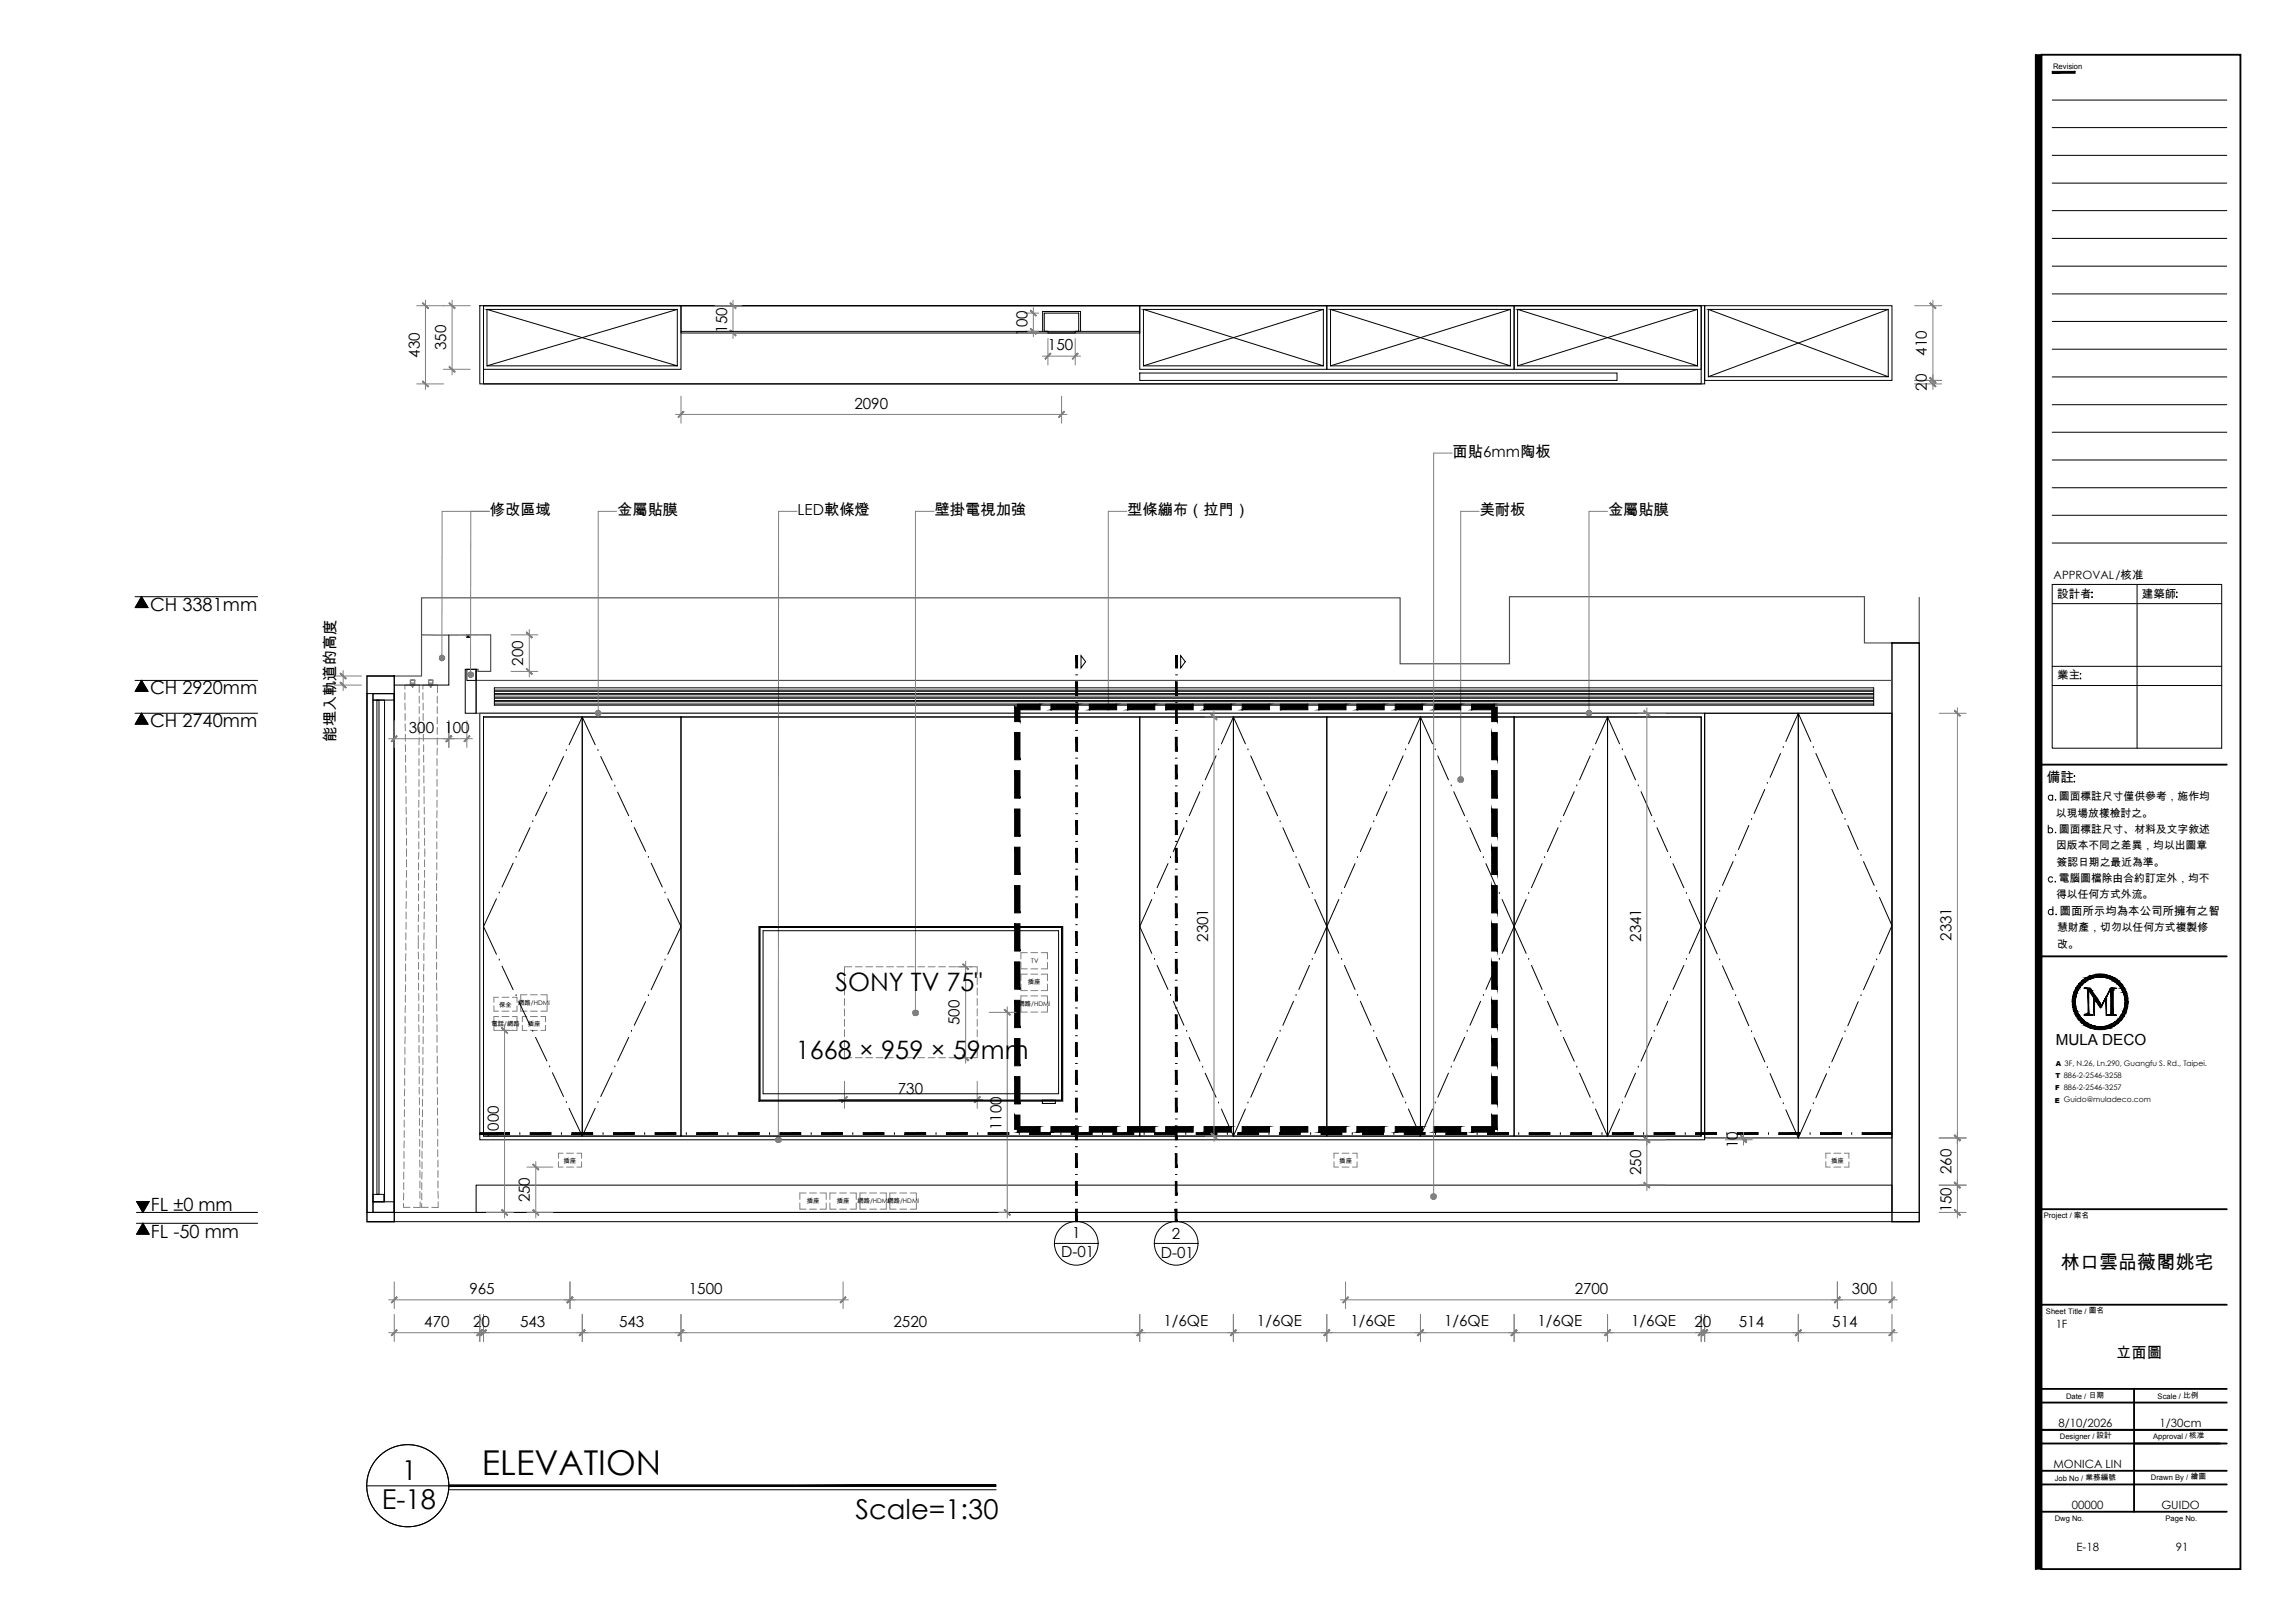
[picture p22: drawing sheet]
<svg xmlns="http://www.w3.org/2000/svg" width="420mm" height="297mm" viewBox="0 0 420 297" stroke-linecap="round" stroke-linejoin="round" font-family="sans-serif">
<defs><g id="words">
<text font-size="6.3" x="88.2" y="269.9">ELEVATION</text>
<g font-size="5">
<text x="73.6" y="270.9">1</text>
<text x="69.9" y="276.3">E-18</text>
<text x="156.6" y="278">Scale=1:30</text>
</g>
<g font-size="4.6">
<text x="153" y="181.3">SONY TV 75&quot;</text>
<text x="145.7" y="193.8">1668 × 959 × 59mm</text>
</g>
<text font-size="3.5" x="377.3" y="232.3">林口雲品薇閣姚宅</text>
<g font-size="3.3">
<text x="27.5" y="111.7">CH 3381mm</text>
<text x="27.5" y="127.1">CH 2920mm</text>
<text x="27.5" y="133.1">CH 2740mm</text>
<text x="27.6" y="221.7">FL ±0 mm</text>
<text x="27.6" y="226.5">FL -50 mm</text>
</g>
<g font-size="2.8">
<text x="76.8" y="65.4" transform="rotate(-90 76.8 65.4)">430</text>
<text x="81.7" y="64.1" transform="rotate(-90 81.7 64.1)">350</text>
<text x="133.1" y="60.9" transform="rotate(-90 133.1 60.9)">150</text>
<text x="188.1" y="61.5" transform="rotate(-90 188.1 61.5)">100</text>
<text x="191.9" y="64.1">150</text>
<text x="352.8" y="65.1" transform="rotate(-90 352.8 65.1)">410</text>
<text x="352.8" y="71.5" transform="rotate(-90 352.8 71.5)">20</text>
<text x="156.4" y="74.8">2090</text>
<text x="265.9" y="83.6">面貼6mm陶板</text>
<text x="89.7" y="94.3">修改區域</text>
<text x="113" y="94.3">金屬貼膜</text>
<text x="146" y="94.3">LED軟條燈</text>
<text x="171.1" y="94.3">壁掛電視加強</text>
<text x="206.4" y="94.3">型條繃布（拉門）</text>
<text x="270.9" y="94.3">美耐板</text>
<text x="294.4" y="94.3">金屬貼膜</text>
<text x="95.8" y="121.9" transform="rotate(-90 95.8 121.9)">200</text>
<text x="61.4" y="135.7" transform="rotate(-90 61.4 135.7)">能埋入軌道的高度</text>
<text x="74.8" y="134.1">300</text>
<text x="81.4" y="134.1">100</text>
<text x="221.2" y="172.4" transform="rotate(-90 221.2 172.4)">2301</text>
<text x="300.4" y="172.4" transform="rotate(-90 300.4 172.4)">2341</text>
<text x="357.3" y="172.2" transform="rotate(-90 357.3 172.2)">2331</text>
<text x="175.7" y="187.6" transform="rotate(-90 175.7 187.6)">500</text>
<text x="376.3" y="191.3">MULA DECO</text>
<text x="164.4" y="200.2">730</text>
<text x="91.3" y="208.5" transform="rotate(-90 91.3 208.5)">1000</text>
<text x="183.3" y="206.8" transform="rotate(-90 183.3 206.8)">1100</text>
<text x="300.4" y="215.1" transform="rotate(-90 300.4 215.1)">250</text>
<text x="318.1" y="210.1" transform="rotate(-90 318.1 210.1)">10</text>
<text x="357.3" y="214.9" transform="rotate(-90 357.3 214.9)">260</text>
<text x="97" y="220.1" transform="rotate(-90 97 220.1)">250</text>
<text x="357.3" y="221.9" transform="rotate(-90 357.3 221.9)">150</text>
<text x="196.3" y="226.6">1</text>
<text x="214.5" y="226.7">2</text>
<text x="194.3" y="230.1">D-01</text>
<text x="212.5" y="230.2">D-01</text>
<text x="85.9" y="236.8">965</text>
<text x="126.1" y="236.8">1500</text>
<text x="288.3" y="236.8">2700</text>
<text x="339" y="236.8">300</text>
<text x="77.7" y="242.9">470</text>
<text x="86.6" y="242.9">20</text>
<text x="95.2" y="242.9">543</text>
<text x="113.3" y="242.9">543</text>
<text x="163.6" y="242.9">2520</text>
<text x="213" y="242.6">1/6QE</text>
<text x="230.1" y="242.6">1/6QE</text>
<text x="247.2" y="242.6">1/6QE</text>
<text x="264.4" y="242.6">1/6QE</text>
<text x="281.5" y="242.6">1/6QE</text>
<text x="298.6" y="242.6">1/6QE</text>
<text x="310.2" y="242.9">20</text>
<text x="318.3" y="242.9">514</text>
<text x="335.4" y="242.9">514</text>
<text x="387.4" y="248.5">立面圖</text>
</g>
<text font-size="2.5" x="374.7" y="143.2">備註</text>
<g font-size="2.1">
<text x="376" y="106">APPROVAL/核准</text>
<text x="376.6" y="109.4">設計者</text>
<text x="392.1" y="109.4">建築師</text>
<text x="376.6" y="124.3">業主</text>
<text x="377.1" y="167.4">圖面所示均為本公司所擁有之智</text>
<text x="376.3" y="243.1">1F</text>
<text x="376.9" y="261.2">8/10/2026</text>
<text x="395.4" y="261.2">1/30cm</text>
<text x="375.9" y="268.7">MONICA LIN</text>
<text x="379.3" y="276.2">00000</text>
<text x="395.7" y="276.2">GUIDO</text>
<text x="380.2" y="283.8">E-18</text>
<text x="398.3" y="283.8">91</text>
</g>
<g font-size="2">
<text x="376.4" y="149.5">以現場放樣檢討之。</text>
<text x="376.9" y="146.5">圖面標註尺寸僅供參考，施作均</text>
<text x="376.4" y="155.4">因版本不同之差異，均以出圖章</text>
<text x="376.9" y="152.4">圖面標註尺寸、材料及文字敘述</text>
<text x="376.5" y="158.4">簽認日期之最近為準。</text>
<text x="376.9" y="161.4">電腦圖檔除由合約訂定外，均不</text>
<text x="376.4" y="164.4">得以任何方式外流。</text>
<text x="376.6" y="170.4">慧財產，切勿以任何方式複製修</text>
<text x="376.6" y="173.4">改。</text>
</g>
<g font-size="1.4">
<text x="375.9" y="12.6">Revision</text>
<text x="374.2" y="222.9">Project / 案名</text>
<text x="374.6" y="240.4">Sheet Title / 圖名</text>
<text x="378.2" y="256.1">Date / 日期</text>
<text x="395" y="256.1">Scale / 比例</text>
<text x="377.1" y="263.4">Designer / 設計</text>
<text x="394.2" y="263.4">Approval / 核准</text>
<text x="376.2" y="271">Job No / 業務編號</text>
<text x="393.8" y="270.8">Drawn By / 繪圖</text>
<text x="376.2" y="278.3">Dwg No.</text>
<text x="396.5" y="278.3">Page No.</text>
</g>
<g font-size="1.3">
<text x="376.3" y="197.3">T 886-2-2546-3258</text>
<text x="376.3" y="195.1">A 3F, N.26, Ln.290, Guangfu S. Rd., Taipei.</text>
<text x="376.2" y="201.8">E Guido@muladeco.com</text>
<text x="376.3" y="199.5">F 886-2-2546-3257</text>
</g>
<g font-size="1.2">
<text x="188.8" y="176.2">TV</text>
<text x="91.4" y="184.3">保全</text>
<text x="94.9" y="183.9">網路/HDMI</text>
<text x="186.5" y="184.1">網路/HDMI</text>
<text x="188.2" y="180.2">插座</text>
<text x="90" y="187.8">電話/網路</text>
<text x="96.6" y="187.8">插座</text>
<text x="103.2" y="212.8">插座</text>
<text x="245.2" y="212.8">插座</text>
<text x="335.2" y="212.8">插座</text>
<text x="147.7" y="220.2">插座</text>
<text x="153.2" y="220.2">插座</text>
<text x="157" y="220.2">網路/HDMI網路/HDMI</text>
</g>
</g></defs>
<!-- layer: I-ELEV6 -->
<g fill="none" stroke="#808080" stroke-width=".18">
<path d="M74.1 126.8v1.2M74.1 128.7l.1 1.2M74.2 130.6v1.3M74.2 132.5v1.3M74.2 134.4v1.3M74.2 136.3l.1 1.3M74.3 138.2v1.3M75.1 124.4h.8v1h-.2l.2-.1v-.7l-.4-.2-.3 .2v.7l.2 .1h-.3zM75.1 125.2h.2M75.2 125.2v-.2h.7v.2M75.3 125.2h.2v.4M75.4 125.5l.1 .1"/>
<path d="M75.4 125.4h-1.3v.7M75.4 125.5h.2l-.1 .1M75.5 125.6h.1M75.5 125.8h.1M75.5 125.6v.2M75.6 125.5v.3M75.6 125.5h.1M75.7 125.2h.2M75.8 125.2h-.2v.3h.1M76 125.4h.8v1.4M76.7 136.9v1.3M76.7 138.8v1.3"/>
<path d="M76.8 127.4v1.3M76.8 129.3v1.3M76.8 131.2v1.3M76.8 133.1v1.3M76.8 135l-.1 1.3M77.4 126.8v1.2M77.5 128.7v1.2M77.5 130.6v1.3M77.5 132.5v1.3M77.5 134.4v1.3M77.6 136.3v1.3M77.6 138.2v1.3"/>
<path d="M78.4 124.4h.8v1h-.2l.2-.1v-.7l-.4-.2-.3 .2v.7l.2 .1h-.3zM78.5 125.2v-.2h.7v.2M78.5 125.2h.1M78.6 125.2h.2v.3h-.1l.1 .1M78.7 125.5h.3l-.1 .3M78.7 125.4h-1.3v.7M78.7 125.5h.1M78.7 125.5l.1 .3M78.9 125.6h.1M78.9 125.8h.1M78.9 125.5v.1M79 125.2h.2"/>
<path d="M79.1 125.2h-.2l.1 .3M79.4 125.4h.7v1.4M80 138.8v1.3M80.1 127.4v1.3M80.1 129.3v1.3M80.1 131.2v1.3M80.1 133.1v1.3M80.1 135v1.3M80.1 136.9l-.1 1.3M74.3 140.1v1.3M74.3 142v1.3M74.3 143.9v1.3"/>
<path d="M74.3 145.8v1.3M74.3 147.7l.1 1.3M74.4 149.6v1.3M74.4 151.5v1.3M74.4 153.4v1.3M74.4 155.3v1.4M74.4 157.4v1.3M74.4 159.3v1.3M76.6 157.9v1.3M76.6 159.8v1.3M76.7 146.5v1.2M76.7 148.4v1.2"/>
<path d="M76.7 150.3v1.2M76.7 152.2v1.2M76.7 154.1v1.2M76.7 156l-.1 1.3M76.7 140.7v1.3M76.7 142.6v1.3M76.7 144.6v1.2M77.6 140.1v1.3M77.6 142v1.3M77.6 143.9v1.3M77.6 145.8v1.3M77.7 147.7v1.3"/>
<path d="M77.7 149.6v1.3M77.7 151.5v1.3M77.7 153.4v1.3M77.7 157.4v1.3M77.7 159.3v1.3M77.8 155.3v1.4M80 150.3v1.2M80 152.2v1.2M80 154.1v1.2M80 156v1.3M80 157.9v1.3M80 159.8l-.1 1.3"/>
<path d="M80 140.7v1.3M80 142.6v1.3M80 144.6v1.2M80 146.5v1.2M80 148.4v1.2M74.3 176.4v1.3M74.3 178.3v1.3M74.3 170.7v1.3M74.3 172.6v1.3M74.3 174.5v1.3M74.3 166.9v1.3M74.3 168.8v1.3"/>
<path d="M74.4 161.2v1.3M74.4 163.1v1.3M74.4 165l-.1 1.3M76.6 171.2v2.4M76.6 169.3v1.3M76.6 174.2v1.3M76.6 161.7v1.3M76.6 163.6v1.3M76.6 165.5v1.3M76.6 176.1v1.3M76.6 178v1.3M76.6 179.9v1.3"/>
<path d="M76.6 167.4v1.3M77.6 178.3v1.3M77.6 172.6v1.3M77.6 174.5v1.3M77.6 176.4v1.3M77.6 168.8v1.3M77.6 170.7v1.3M77.7 163.1v1.3M77.7 165v1.3M77.7 166.9l-.1 1.3M77.7 161.2v1.3M79.9 171.2v2.4"/>
<path d="M79.9 161.7v1.3M79.9 163.6v1.3M79.9 165.5v1.3M79.9 167.4v1.3M79.9 169.3v1.3M79.9 174.2v1.3M79.9 176.1v1.3M79.9 178v1.3M79.9 179.9l.1 1.3M154.6 178.9v1.3M156 176.9h-1.4v1.4M156.6 176.9h1.3"/>
<path d="M158.5 176.9h1.3M160.4 176.9h1.3M162.3 176.9h1.3M164.2 176.9h1.3M166.1 176.9h1.3M168 176.9h1.3M169.9 176.9h1.3M171.8 176.9h1.3M173.7 176.9h1.3M175.6 176.9h1.3M177.5 176.9h1.4v1.4M178.9 178.9v1.3"/>
<path d="M186.9 176.1v1.2h1.2M188.1 174.4h-1.2v1.1M188.1 178.3h-1.2v1.2M188.7 178.3h1.3M188.7 177.3h1.3M188.7 174.4h1.3M190.6 178.3h1.2v1.2M190.6 174.4h1.2v1.1M191.8 176.1v1.2h-1.2M74.1 199.3l-.1 1.3M74.1 195.5v1.3M74.1 197.4v1.3"/>
<path d="M74.1 191.7v1.2M74.1 193.6v1.2M74.2 186v1.2M74.2 187.9v1.2M74.2 189.8l-.1 1.2M74.2 182.1v1.3M74.2 184.1v1.2M74.3 180.2l-.1 1.3M76.7 181.8v1.3M76.7 183.8v1.2M76.7 185.7v1.2M76.7 187.6v1.2"/>
<path d="M76.7 189.5v1.2M76.7 191.4v1.2M76.7 193.3l.1 1.2M76.8 195.2v1.3M76.8 197.1v1.3M76.8 199v1.3M77.4 197.4v1.3M77.4 199.3v1.3M77.4 191.7v1.2M77.4 193.6v1.2M77.4 195.5v1.3M77.5 187.9v1.2"/>
<path d="M77.5 189.8v1.2M77.5 182.1v1.3M77.5 184.1v1.2M77.5 186v1.2M77.6 180.2v1.3M80 181.8v1.3M80 183.8v1.2M80 185.7v1.2M80 187.6v1.2M80 189.5v1.2M80 191.4v1.2M80.1 193.3v1.2"/>
<path d="M80.1 195.2v1.3M80.1 197.1v1.3M80.1 199v1.3M90.4 187.6v1h.9M90.4 184.1v1h.9M91.3 186h-.9v1M91.3 182.5h-.9v1M91.9 188.6h1.3M91.9 186h1.3M91.9 185.1h1.3M91.9 182.5h1.3M93.8 186h.9v1"/>
<path d="M93.8 182.5h.9v1M94.7 187.6v1h-.9M94.7 184.1v1h-.9M95.3 183.9v1.2h1.2M95.6 187.6v1h.9M96.5 186h-.9v1M96.5 182.1h-1.2v1.1M97.1 188.6h1.3M97.1 186h1.3M97.1 185.1h1.3M97.1 182.1h1.3M99 186h.9v1"/>
<path d="M99 182.1h1.2v1.1M99.9 187.6v1h-.9M100.2 183.9v1.2h-1.2M154.6 192.3v1.3h1.4M154.6 180.8v1.3M154.6 182.7v1.3M154.6 184.6v1.3M154.6 186.5v1.3M154.6 188.5v1.2M154.6 190.4v1.2M156.6 193.6h1.3M158.5 193.6h1.3"/>
<path d="M160.4 193.6h1.3M162.3 193.6h1.3M164.2 193.6h1.3M166.1 193.6h1.3M168 193.6h1.3M169.9 193.6h1.3M171.8 193.6h1.3M173.7 193.6h1.3M175.6 193.6h1.3M178.9 180.8v1.3M178.9 182.7v1.3M178.9 184.6v1.3"/>
<path d="M178.9 186.5v1.3M178.9 188.5v1.2M178.9 190.4v1.2M178.9 192.3v1.3h-1.4M186.9 180.1v1.2h1.2M186.9 184.1v1.1h1.2M188.1 182.3h-1.2v1.2M188.7 181.3h1.3M188.7 185.2h1.3M188.7 182.3h1.3M190.6 182.3h1.2v1.2M191.8 180.1v1.2h-1.2"/>
<path d="M191.8 184.1v1.1h-1.2M73.9 218.3v1.3M73.9 214.5v1.3M73.9 216.4v1.3M74 210.7v1.3M74 212.6v1.3M74 208.8v1.3M74 205v1.3M74 206.9v1.3M74 201.2v1.3M74 203.1v1.3M76.8 200.9v1.3"/>
<path d="M76.8 202.8v1.3M76.8 204.7v1.3M76.8 206.6v1.3M76.8 208.5v1.3M76.8 210.4v1.3M76.8 212.3l.1 1.3M76.9 214.2v1.3M76.9 216.1v1.3M76.9 218v1.3M76.9 219.9v1.1h-1.2M77.2 216.4v1.3M77.2 218.3v1.3"/>
<path d="M77.3 214.5l-.1 1.3M77.3 210.7v1.3M77.3 212.6v1.3M77.3 206.9v1.3M77.3 208.8v1.3M77.3 205v1.3M77.3 201.2v1.3M77.3 203.1v1.3M80.1 200.9v1.3M80.1 202.8v1.3M80.1 204.7v1.3M80.1 206.6v1.3"/>
<path d="M80.1 208.5v1.3M80.1 210.4v1.3M80.2 212.3v1.3M80.2 214.2v1.3M80.2 216.1v1.3M80.2 218v1.3M80.2 219.9v1.1h-1.2M102.2 212.6v1h.9M103.1 211.1h-.9v.9M103.7 213.6h1.3M103.7 211.1h1.3M105.6 211.1h.9v.9"/>
<path d="M106.5 212.6v1h-.9M147.6 218.3h-1.2v1.2M148.2 218.3h1.3M150.1 218.3h1.2v1.2M153.1 218.3h-1.2v1.2M153.7 218.3h1.3M155.6 218.3h1.2v1.2M158.6 218.3h-1.2v1.2M159.2 218.3h1.3M161.1 218.3h1.2v1.2M164.1 218.3h-1.2v1.2M164.7 218.3h1.3"/>
<path d="M166.6 218.3h1.2v1.2M244.2 212.6v1h.9M245.1 211.1h-.9v.9M245.7 213.6h1.3M245.7 211.1h1.3M247.6 211.1h.9v.9M248.5 212.6v1h-.9M334.3 212.6v1h.8M335.1 211.1h-.8v.9M335.7 213.6h1.3M335.7 211.1h1.3M337.7 211.1h.8v.9"/>
<path d="M338.5 212.6v1h-.8M73.9 220.2v.8h1.2M77.2 220.2v.8h1.2M146.4 220.2v1.1h1.2M148.2 221.3h1.3M151.3 220.2v1.1h-1.2M151.9 220.2v1.1h1.2M153.7 221.3h1.3M156.8 220.2v1.1h-1.2M157.4 220.2v1.1h1.2M159.2 221.3h1.3M162.3 220.2v1.1h-1.2"/>
<path d="M162.9 220.2v1.1h1.2M164.7 221.3h1.3M167.8 220.2v1.1h-1.2"/>
</g>
<!-- layer: I-ELEV252 -->
<g fill="#000" stroke="#000" stroke-width=".18">
<path d="M185.8 134.1v5h.9zM185.8 134.1h.9v5z"/>
<path d="M185.8 129.4v2.7h.9zM185.8 129.4h.9v2.7z"/>
<path d="M186.3 128.9v1l4.1-1zM186.3 129.9l4.1-1v1z"/>
<path d="M192.4 128.9v1l5-1zM192.4 129.9l5-1v1z"/>
<path d="M199.4 128.9v1l5-1zM199.4 129.9l5-1v1z"/>
<path d="M206.4 128.9v1l5-1zM206.4 129.9l5-1v1z"/>
<path d="M213.4 128.9v1l5-1zM213.4 129.9l5-1v1z"/>
<path d="M220.4 128.9v1l5-1zM220.4 129.9l5-1v1z"/>
<path d="M227.4 128.9v1l5-1zM227.4 129.9l5-1v1z"/>
<path d="M234.4 128.9v1l5-1zM234.4 129.9l5-1v1z"/>
<path d="M241.4 128.9v1l5-1zM241.4 129.9l5-1v1z"/>
<path d="M248.4 128.9v1l5-1zM248.4 129.9l5-1v1z"/>
<path d="M255.4 128.9v1l5-1zM255.4 129.9l5-1v1z"/>
<path d="M262.4 128.9v1l5-1zM262.4 129.9l5-1v1z"/>
<path d="M269.4 128.9v1l4.2-1zM269.4 129.9l4.2-1v1z"/>
<path d="M273.1 129.4l1 2.7v-2.7zM273.1 129.4l1 2.7h-1z"/>
<path d="M273.1 134.1l1 5v-5zM273.1 134.1l1 5h-1z"/>
<path d="M185.8 148.1v5h.9zM185.8 148.1h.9v5z"/>
<path d="M185.8 141v5.1h.9zM185.8 141h.9v5.1z"/>
<path d="M273.1 141l1 5.1v-5.1zM273.1 141l1 5.1h-1z"/>
<path d="M273.1 148.1l1 5v-5zM273.1 148.1l1 5h-1z"/>
<path d="M273.1 155.1l1 4.9v-4.9zM273.1 155.1l1 4.9h-1z"/>
<path d="M185.8 169.1v5h.9zM185.8 169.1h.9v5z"/>
<path d="M185.8 162.1v5h.9zM185.8 162.1h.9v5z"/>
<path d="M185.8 155.1v4.9h.9zM185.8 155.1h.9v4.9z"/>
<path d="M273.1 162.1l1 5v-5zM273.1 162.1l1 5h-1z"/>
<path d="M273.1 169.1l1 5v-5zM273.1 169.1l1 5h-1z"/>
<path d="M273.1 176.1l1 4.9v-4.9zM273.1 176.1l1 4.9h-1z"/>
<path d="M185.8 190.1v5h.9zM185.8 190.1h.9v5z"/>
<path d="M185.8 183.1v5h.9zM185.8 183.1h.9v5z"/>
<path d="M185.8 176.1v4.9h.9zM185.8 176.1h.9v4.9z"/>
<path d="M273.1 183.1l1 5v-5zM273.1 183.1l1 5h-1z"/>
<path d="M273.1 190.1l1 5v-5zM273.1 190.1l1 5h-1z"/>
<path d="M273.1 197l1 5v-5zM273.1 197l1 5h-1z"/>
<path d="M87.8 207.6h5.5v-.3zM87.8 207.3h5.5l-5.5 .3z"/>
<path d="M97.1 207.6h3.8v-.3zM97.1 207.3h3.8l-3.8 .3z"/>
<path d="M104.7 207.6h3.8v-.3zM104.7 207.3h3.8l-3.8 .3z"/>
<path d="M112.3 207.6h3.8v-.3zM112.3 207.3h3.8l-3.8 .3z"/>
<path d="M119.9 207.6h3.8v-.3zM119.9 207.3h3.8l-3.8 .3z"/>
<path d="M127.6 207.6h3.8v-.3zM127.6 207.3h3.8l-3.8 .3z"/>
<path d="M135.2 207.6h3.8v-.3zM135.2 207.3h3.8l-3.8 .3z"/>
<path d="M142.8 207.6h3.8v-.3zM142.8 207.3h3.8l-3.8 .3z"/>
<path d="M150.4 207.6h3.8v-.3zM150.4 207.3h3.8l-3.8 .3z"/>
<path d="M158 207.6h3.8v-.3zM158 207.3h3.8l-3.8 .3z"/>
<path d="M165.7 207.6h3.8v-.3zM165.7 207.3h3.8l-3.8 .3z"/>
<path d="M173.3 207.6h3.8v-.3zM173.3 207.3h3.8l-3.8 .3z"/>
<path d="M180.9 207.6h3.8v-.3zM180.9 207.3h3.8l-3.8 .3z"/>
<path d="M185.8 204.1v2.6h.9zM185.8 204.1h.9v2.6z"/>
<path d="M185.8 197v5h.9zM185.8 197h.9v5z"/>
<path d="M186.3 207.2h4.1v-1zM186.3 206.2h4.1l-4.1 1z"/>
<path d="M188.5 207.6h3.8v-.3zM188.5 207.3h3.8l-3.8 .3z"/>
<path d="M192.4 207.2h5v-1zM192.4 206.2h5l-5 1z"/>
<path d="M196.1 207.6h3.8v-.3zM196.1 207.3h3.8l-3.8 .3z"/>
<path d="M199.4 207.2h5v-1zM199.4 206.2h5l-5 1z"/>
<path d="M203.8 207.6h3.8v-.3zM203.8 207.3h3.8l-3.8 .3z"/>
<path d="M206.4 207.2h5v-1zM206.4 206.2h5l-5 1z"/>
<path d="M211.4 207.6h3.8v-.3zM211.4 207.3h3.8l-3.8 .3z"/>
<path d="M213.4 207.2h5v-1zM213.4 206.2h5l-5 1z"/>
<path d="M219 207.6h3.8v-.3zM219 207.3h3.8l-3.8 .3z"/>
<path d="M220.4 207.2h5v-1zM220.4 206.2h5l-5 1z"/>
<path d="M226.6 207.6h3.8v-.3zM226.6 207.3h3.8l-3.8 .3z"/>
<path d="M227.4 207.2h5v-1zM227.4 206.2h5l-5 1z"/>
<path d="M234.2 207.6h3.8v-.3zM234.2 207.3h3.8l-3.8 .3z"/>
<path d="M234.4 207.2h5v-1zM234.4 206.2h5l-5 1z"/>
<path d="M241.9 207.6h3.8v-.3zM241.9 207.3h3.8l-3.8 .3z"/>
<path d="M241.4 207.2h5v-1zM241.4 206.2h5l-5 1z"/>
<path d="M249.5 207.6h3.8v-.3zM249.5 207.3h3.8l-3.8 .3z"/>
<path d="M248.4 207.2h5v-1zM248.4 206.2h5l-5 1z"/>
<path d="M255.4 207.2h5v-1zM255.4 206.2h5l-5 1z"/>
<path d="M257.1 207.6h3.8v-.3zM257.1 207.3h3.8l-3.8 .3z"/>
<path d="M262.4 207.2h5v-1zM262.4 206.2h5l-5 1z"/>
<path d="M264.7 207.6h3.8v-.3zM264.7 207.3h3.8l-3.8 .3z"/>
<path d="M269.4 207.2h4.2v-1zM269.4 206.2h4.2l-4.2 1z"/>
<path d="M273.1 204.1l1 2.6v-2.6zM273.1 204.1l1 2.6h-1z"/>
<path d="M272.3 207.6h3.8v-.3zM272.3 207.3h3.8l-3.8 .3z"/>
<path d="M280 207.6h3.8v-.3zM280 207.3h3.8l-3.8 .3z"/>
<path d="M287.6 207.6h3.8v-.3zM287.6 207.3h3.8l-3.8 .3z"/>
<path d="M295.2 207.6h3.8v-.3zM295.2 207.3h3.8l-3.8 .3z"/>
<path d="M302.8 207.6h3.8v-.3zM302.8 207.3h3.8l-3.8 .3z"/>
<path d="M310.4 207.6h3.8v-.3zM310.4 207.3h3.8l-3.8 .3z"/>
<path d="M318.1 207.6h3.8v-.3zM318.1 207.3h3.8l-3.8 .3z"/>
<path d="M325.7 207.6h3.8v-.3zM325.7 207.3h3.8l-3.8 .3z"/>
<path d="M333.3 207.6h3.8v-.3zM333.3 207.3h3.8l-3.8 .3z"/>
<path d="M340.9 207.6h5.5v-.3zM340.9 207.3h5.5l-5.5 .3z"/>
</g>
<g fill="none" stroke="#000" stroke-width=".18">
<path d="M67.2 126.9h5v95h-5zM68.3 126.9h3.9v1.2h-3.9zM68.3 128.1h2.1v91.8h-2.1zM68.3 126.9h3.9v95h-3.9zM69 128.1h.4v90.5h-.4zM90.5 129.1h252.5M90.5 128.4h252.5M90.5 127.8h252.5M90.5 127.2h252.5M90.5 126.5h252.5M90.5 129.1v-3.2h252.5v3.2M90.5 128.8h252.5"/>
<path d="M90.5 128.2h252.5M90.5 127.6h252.5M90.5 126.9h252.5M90.5 126.3h252.5M103.2 138.5l-2.1 4.3M103.7 137.4h.1M104.2 136.3l2.4-5.1 2.4 5.1M109.5 137.4h.1M110 138.5l2.1 4.3M185.8 129.4h.9M222.6 138.3l-2 4.4M223.1 137.2h.1"/>
<path d="M223.6 136.1l2.2-4.9 2.2 4.9M228.5 137.2h.1M229 138.3l1.9 4.4M256.9 138.3l-2 4.4M257.3 137.2h.1M257.9 136.1l2.2-4.9 2.2 4.9M262.8 137.2h.1M263.2 138.3l2 4.4M273.6 128.9v1M291.1 138.3l-1.9 4.4M291.6 137.2h.1M292.1 136.1l2.2-4.9 2.2 4.9"/>
<path d="M297 137.2h.1M297.5 138.3l1.9 4.4M326 137.9l-1.9 4.4M326.5 136.8h.1M326.9 135.7l2.3-5.2 2.3 5.2M332 136.8h.1M332.4 137.9l2 4.4M93.9 158l-2 4.3M94.5 156.9h.1M97 151.5l-2 4.3M97.5 150.4h.1M100.1 145l-2.1 4.3"/>
<path d="M100.6 143.9h.1M112.6 143.9h.1M113.1 145l2 4.3M115.6 150.4h.1M116.1 151.5l2.1 4.3M118.7 156.9h.1M119.2 158l2 4.3M213.8 158.1l-2 4.4M214.3 157h.1M216.7 151.5l-1.9 4.4M217.3 150.4h.1M219.7 144.9l-2 4.4"/>
<path d="M220.2 143.8h.1M231.4 143.8h.1M231.9 144.9l2 4.4M234.4 150.4h.1M234.9 151.5l1.9 4.4M237.3 157h.1M237.8 158.1l1.9 4.4M248.1 158.1l-2 4.4M248.5 157h.1M251 151.5l-2 4.4M251.5 150.4h.1M253.9 144.9l-1.9 4.4"/>
<path d="M254.4 143.8h.1M265.7 143.8h.1M266.1 144.9l2 4.4M268.6 150.4h.1M269.1 151.5l2 4.4M271.6 157h.1M272 158.1l2 4.4M282.3 158.1l-1.9 4.4M282.8 157h.1M285.2 151.5l-1.9 4.4M285.8 150.4h.1M288.2 144.9l-2 4.4"/>
<path d="M288.7 143.8h.1M299.9 143.8h.1M300.4 144.9l2 4.4M302.9 150.4h.1M303.4 151.5l1.9 4.4M305.8 157h.1M306.3 158.1l2 4.4M317.3 157.7l-2 4.3M317.8 156.6h.1M320.2 151.1l-1.9 4.4M320.7 150h.1M323.1 144.5l-2 4.4"/>
<path d="M323.6 143.4h.1M334.9 143.4h.1M335.4 144.5l1.9 4.4M337.8 150h.1M338.3 151.1l1.9 4.4M340.7 156.6h.1M341.2 157.7l1.9 4.3M90.9 164.5l-2.4 5.1 2.4 5.1M91.4 163.4h.1M91.4 175.7h.1M91.9 176.8l2 4.3M121.2 176.8l-2 4.3"/>
<path d="M121.8 163.4h.1M121.8 175.7h.1M122.3 164.5l2.4 5.1-2.4 5.1M138.9 169.6h55.7v31.9h-55.7zM139.1 169.7v31.7h54.1h-2.4M139.1 169.7h55.3v31.7v-31.7zM139.1 169.7h55.3v31.7h-55.3zM139.7 170.3h54.1v29.9h-54.1zM210.9 164.6l-2.2 5 2.2 4.9M211.4 163.5h.1M211.4 175.6h.1M211.8 176.7l2 4.4"/>
<path d="M239.7 176.7l-1.9 4.4M240.2 163.5h.1M240.2 175.6h.1M240.7 164.6l2.2 5-2.2 4.9M245.1 164.6l-2.2 5 2.2 4.9M245.6 163.5h.1M245.6 175.6h.1M246.1 176.7l2 4.4M274 176.7l-2 4.4M274.5 163.5h.1M274.5 175.6h.1M275 164.6l2.2 5-2.2 4.9"/>
<path d="M279.4 164.6l-2.2 5 2.2 4.9M279.9 163.5h.1M279.9 175.6h.1M280.4 176.7l1.9 4.4M308.3 176.7l-2 4.4M308.7 163.5h.1M308.7 175.6h.1M309.2 164.6l2.2 5-2.2 4.9M314.4 164.2l-2.3 5.2 2.3 5.2M314.8 163.1h.1M314.8 175.7h.1M315.3 176.8l2 4.3"/>
<path d="M343.1 176.8l-1.9 4.3M343.6 163.1h.1M343.6 175.7h.1M344.1 164.2l2.3 5.2-2.3 5.2M94.5 182.2h.1M95 183.3l2 4.3M97.5 188.8h.1M98 189.9l2.1 4.3M100.6 195.3h.1M101.1 196.3l2.1 4.4M112.1 196.3l-2.1 4.4M112.6 195.3h.1"/>
<path d="M115.1 189.9l-2 4.3M115.6 188.8h.1M118.2 183.3l-2.1 4.3M118.7 182.2h.1M214.3 182.2h.1M214.8 183.2l1.9 4.4M217.3 188.8h.1M217.7 189.9l2 4.3M220.2 195.3h.1M220.6 196.4l2 4.4M230.9 196.4l-1.9 4.4M231.4 195.3h.1"/>
<path d="M233.9 189.9l-2 4.3M234.4 188.8h.1M236.8 183.2l-1.9 4.4M237.3 182.2h.1M248.5 182.2h.1M249 183.2l2 4.4M251.5 188.8h.1M252 189.9l1.9 4.3M254.4 195.3h.1M254.9 196.4l2 4.4M265.2 196.4l-2 4.4M265.7 195.3h.1"/>
<path d="M268.1 189.9l-2 4.3M268.6 188.8h.1M271.1 183.2l-2 4.4M271.6 182.2h.1M282.8 182.2h.1M283.3 183.2l1.9 4.4M285.8 188.8h.1M286.2 189.9l2 4.3M288.7 195.3h.1M289.2 196.4l1.9 4.4M299.4 196.4l-1.9 4.4M299.9 195.3h.1"/>
<path d="M302.4 189.9l-2 4.3M302.9 188.8h.1M305.3 183.2l-1.9 4.4M305.8 182.2h.1M317.8 182.2h.1M318.3 183.3l1.9 4.4M320.7 188.8h.1M321.1 189.9l2 4.4M323.6 195.4h.1M324.1 196.5l1.9 4.4M334.4 196.5l-2 4.4M334.9 195.4h.1"/>
<path d="M337.3 189.9l-1.9 4.4M337.8 188.8h.1M340.2 183.3l-1.9 4.4M340.7 182.2h.1M68.3 219.9h3.9v2h-3.9zM68.3 218.6h2v1.3h-2zM95.2 207.3v.3M102.8 207.3v.3M103.7 201.8h.1M104.2 202.8l2.4 5.1 2.4-5.1M109.5 201.8h.1M110.4 207.3v.3"/>
<path d="M118 207.3v.3M125.6 207.3v.3M133.3 207.3v.3M140.9 207.3v.3M148.5 207.3v.3M156.1 207.3v.3M163.7 207.3v.3M171.4 207.3v.3M179 207.3v.3M186.3 206.2v1M186.6 207.3v.3M190.8 201.4v.6h2.4h-2.4z"/>
<path d="M194.2 207.3v.3M194.4 201.4h-1.2v.6M201.8 207.3v.3M209.5 207.3v.3M217.1 207.3v.3M223.1 201.9h.1M223.6 203l2.2 4.9 2.2-4.9M224.7 207.3v.3M228.5 201.9h.1M232.3 207.3v.3M239.9 207.3v.3M247.6 207.3v.3"/>
<path d="M255.2 207.3v.3M257.3 201.9h.1M257.9 203l2.2 4.9 2.2-4.9M262.8 201.9h.1M262.8 207.3v.3M270.4 207.3v.3M273.1 206.7h1M278 207.3v.3M285.7 207.3v.3M291.6 201.9h.1M292.1 203l2.2 4.9 2.2-4.9M293.3 207.3v.3"/>
<path d="M297 201.9h.1M300.9 207.3v.3M308.5 207.3v.3M316.1 207.3v.3M323.8 207.3v.3M326.5 202h.1M326.9 203.1l2.3 5.2 2.3-5.2M331.4 207.3v.3M332 202h.1M339 207.3v.3"/>
</g>
<!-- layer: I-ELEV2 -->
<path d="M77.2 116.2h12.6v6.7h-2.3v-.4h-.3v2M351.4 109.3v8.4h-10.1v-8.5h-64.9v12.3h-20.1v-12.1h-179.1v14.3h-10M87.2 124.5h259.2v6h-259.2z" fill="none" stroke="#4c4c4c" stroke-width=".21"/>
<!-- layer: I-ELEV4 -->
<path d="M82.2 116.2v9.2h-10M85.2 122.5h2v8h-2zM85.5 122.5h1.7v2h-1.7zM67.2 221.9h284.2M67.2 223.6h284.2" fill="none" stroke="#000" stroke-width=".18"/>
<!-- layer: I-ELEV3 -->
<path d="M87.8 130.5h224.3v78.1h-224.3zM88.5 131.2h222.9v76.7h-222.9z" fill="none" stroke="#000" stroke-width=".18"/>
<!-- layer: I-ELEV1 -->
<path d="M346.4 117.7h5v105.9h-5zM67.2 123.7h5v99.9h-5z" fill="none" stroke="#000" stroke-width=".25"/>
<!-- layer: I-ELEV5 -->
<g fill="none" stroke="#000" stroke-width=".18">
<path d="M87.8 56h224.3v14.3h-224.3zM88.5 56h222.9v14.3h-222.9zM88.5 56h36.2v11.6h-36.2zM89.2 56.6v10.4h34.8v-10.4h-34.8l34.8 10.4M124 56.6l-34.8 10.4M124.7 56h84v4.9h-84zM191.2 57.3h6.3v3.3h-.6v.3h-5v-.3h-.7zM208.7 56h34.2v11.6h-34.2zM209.3 56.6v10.4h33v-10.4h-33l33 10.4M242.3 56.6l-33 10.4M242.9 56h34.3v11.6h-34.3zM243.6 56.6v10.4h32.9v-10.4h-32.9l32.9 10.4"/>
<path d="M276.5 56.6l-32.9 10.4M277.2 56h34.2v11.6h-34.2zM277.8 56.6v10.4h33v-10.4h-33l33 10.4M310.8 56.6l-33 10.4M312.1 56h34.3v13.6h-34.3zM312.8 56.6v12.3h32.9v-12.3h-32.9l32.9 12.3M345.7 56.6l-32.9 12.3M124.7 60.6h84M190.9 60.6v-3.6h6.9v3.6M208.7 68.3h87.3v1.3h-87.3zM88.5 131.2h18.1v76.7h-18.1zM106.6 131.2h18.1v76.7h-18.1z"/>
<path d="M124.7 131.2h84v76.7h-84zM208.7 131.2h17.1v76.7h-17.1zM225.8 131.2h17.1v76.7h-17.1zM242.9 131.2h17.2v76.7h-17.2zM260.1 131.2h17.1v76.7h-17.1zM277.2 131.2h17.1v76.7h-17.1zM294.3 131.2h17.1v76.7h-17.1zM312.1 130.5h17.1v77.8h-17.1zM329.2 130.5h17.2v77.8h-17.2zM87.2 216.9h259.2v5h-259.2z"/>
</g>
<!-- layer: I-WALL -->
<g fill="none" stroke="#000" stroke-width=".18">
<path d="M85.4 116.5l.1 .2M85.4 116.4h.1M85.4 116.5h.1M85.4 116.4v-.1h.6v.1M85.4 116.5v.1M85.5 116.6l.2 .1M85.6 116.5h.3M85.6 116.4h.3M85.9 116.6l-.2 .1M86 116.4h.1M86 116.5h.1M86 116.5v.1"/>
<path d="M86 116.5l-.1 .2"/>
<circle cx="85.5" cy="116.4" r=".06"/>
<circle cx="85.9" cy="116.4" r=".06"/>
</g>
<path d="M85.4 116.2v.3v-.3h.7l-.1 .3M85.4 116.2h.7M85.4 116.5h.1M86 116.5h.1M86.1 116.2l-.1 .3" fill="none" stroke="#808080" stroke-width=".18"/>
<!-- layer: I-ELEV-TEXT -->
<path d="M24.7 109.2h22.5M25.9 109.2l1.2 2h-2.3zM24.7 130.5h22.5M24.7 124.5h22.5M25.9 130.5l1.2 2h-2.3zM25.9 124.5l1.2 2h-2.3zM25 219.9h2.3l-1.1 2zM25 221.9h22.2M25 223.9h22.2M26.2 223.9l1.1 2h-2.3z" fill="none" stroke="#000" stroke-width=".18"/>
<path d="M25.9 109.2l1.2 2h-2.3zM25.9 130.5l1.2 2h-2.3zM25.9 124.5l1.2 2h-2.3zM25 219.9h2.3l-1.1 2zM26.2 223.9l1.1 2h-2.3z" fill="#000" stroke="#000" stroke-width=".18"/>
<!-- layer: 0 -->
<g fill="#808080" stroke="#808080" stroke-width=".18">
<path d="M142.5 208.6v.5l-.3-.1zM142.1 208.9l.1 .1 .3-.4zM142 208.6h.5l-.4 .3z"/>
<path d="M142.1 208.4l.4 .2h-.5zM142.2 208.1l-.1 .3 .4 .2zM142.2 208.1h.3v.5z"/>
<path d="M142.5 208.1h.2l-.2 .5zM142.7 208.1l-.2 .5 .5-.2zM142.5 208.6l.5-.2v.2z"/>
<path d="M142.5 208.6h.5v.3zM142.5 208.6l.2 .4 .3-.1zM142.5 208.6l.2 .4-.2 .1z"/>
<path d="M329.7 243.4l-.9 1.1 1-1zM329.7 243.4l-.9 1.1-.1-.1z"/>
<path d="M345.8 244.4l.1 .1 .9-1.1zM346.8 243.4l.1 .1-1 1z"/>
<path d="M312.5 243.4l-.8 1.1 .9-1zM312.5 243.4l-.8 1.1-.2-.1z"/>
<path d="M328.7 244.4l.1 .1 .9-1.1zM329.7 243.4l.1 .1-1 1z"/>
<path d="M294.8 243.4l-.9 1.1 1-1zM294.8 243.4l-.9 1.1-.1-.1z"/>
<path d="M311.9 243.4l-1 1 .1 .1zM311.9 243.4l.1 .1-1 1z"/>
<path d="M277.6 243.4l-.9 1.1 1-1zM277.6 243.4l-.9 1.1-.1-.1z"/>
<path d="M293.8 244.4l.1 .1 .9-1.1zM294.8 243.4l.1 .1-1 1z"/>
<path d="M260.5 243.4l-.9 1.1 1-1zM259.5 244.4l1-1-.9 1.1z"/>
<path d="M276.6 244.4l.1 .1 .9-1.1zM277.6 243.4l.1 .1-1 1z"/>
<path d="M243.4 243.4l-.9 1.1 1-1zM242.4 244.4l1-1-.9 1.1z"/>
<path d="M259.5 244.4l.1 .1 .9-1.1zM260.5 243.4l.1 .1-1 1z"/>
<path d="M226.2 243.4l-.9 1.1 1.1-1zM226.2 243.4l-.9 1.1v-.1z"/>
<path d="M242.4 244.4l.1 .1 .9-1.1zM243.4 243.4l.1 .1-1 1z"/>
<path d="M107 243.4l-.9 1.1 1-1zM107 243.4l-.9 1.1-.1-.1z"/>
<path d="M125.1 243.4l-1 1 .1 .1zM125.1 243.4l.1 .1-1 1z"/>
<path d="M88.9 243.4l-.8 1.1 1-1zM88.9 243.4l-.8 1.1-.2-.1z"/>
<path d="M107 243.4l-1 1 .1 .1zM107 243.4l.1 .1-1 1z"/>
<path d="M125.1 243.4l-.9 1.1 1-1.1zM125.1 243.4l-.9 1.1-.1-.1z"/>
<path d="M208.1 244.4l.1 .1 .9-1.1zM209.1 243.4h.1l-1 1.1z"/>
<path d="M88.9 243.4l-.8 1.1 1-1zM88.9 243.4l-.8 1.1-.2-.1z"/>
<path d="M88.3 243.4l-1 1 .1 .1zM88.3 243.4l.1 .1-1 1z"/>
<path d="M357.9 216.4l-.1 .1 1.1 .9zM357.8 216.5l1.1 .9-.1 .1z"/>
<path d="M357.8 221.5l1 .9h.1zM357.9 221.3l1 1.1-1.1-.9z"/>
<path d="M357.8 207.8l1 1 .1-.1zM357.8 207.8l.1-.1 1 1z"/>
<path d="M357.9 216.4l-.1 .1 1.1 .9zM357.8 216.5l1.1 .9-.1 .1z"/>
<path d="M357.9 207.7l-.1 .1 1.1 .9zM357.8 207.8l1.1 .9-.1 .1z"/>
<path d="M357.8 130.1l1 1 .1-.1zM357.9 130l1 1-1.1-.9z"/>
<path d="M88.3 243.4l-1 1 .1 .1zM88.3 243.4l.1 .1-1 1z"/>
<path d="M72.6 243.4l-.9 1.1 1-1zM72.6 243.4l-.9 1.1-.1-.1z"/>
<path d="M96.4 122.4l1.1 .9-1.1-1zM96.4 122.4l1.1 .9-.2 .1z"/>
<path d="M96.4 115.8l.9 1 .2-.1zM96.4 115.6l1.1 1.1-1.1-.9z"/>
<path d="M103.8 238.4h.1l.9-1.1zM104.8 237.3l.1 .2-1 .9z"/>
<path d="M72.6 237.3l-.9 1.1 1-.9zM72.6 237.3l-.9 1.1h-.1z"/>
<path d="M336.8 237.3l-.9 1.1 1-.9zM336.8 237.3l-.9 1.1h-.1z"/>
<path d="M345.8 238.4h.1l.9-1.1zM346.8 237.3l.1 .2-1 .9z"/>
<path d="M246.8 237.3l-.9 1.1 1-.9zM246.8 237.3l-.9 1.1h-.1z"/>
<path d="M336.8 237.3l-1 1.1h.1zM336.8 237.3l.1 .2-1 .9z"/>
<path d="M97.5 213.1l1.1 1.1v-.2zM97.5 213.1l.2-.1 .9 1z"/>
<path d="M97.5 221.5l1.1 .9-.9-1.1zM97.5 221.5l1.1 .9z"/>
<path d="M154.8 237.3l-1 1.1h.1zM154.8 237.3l.1 .2-1 .9z"/>
<path d="M104.8 237.3l-.9 1.1 1-.9zM104.8 237.3l-.9 1.1h-.1z"/>
<path d="M91.8 188.1l1 1 .1-.1zM91.8 188.1l.1-.1 1 1z"/>
<path d="M91.8 221.5l1.1 .9-1-1.1zM91.8 221.5l1.1 .9h-.1z"/>
<path d="M267.4 142.7v.5l-.2-.1zM267 142.9l.2 .2 .2-.4zM266.9 142.7h.5l-.4 .2z"/>
<path d="M267 142.4l.4 .3h-.5zM267 142.4l.4 .3-.2-.5zM267.2 142.2h.2v.5z"/>
<path d="M267.4 142.2h.3l-.3 .5zM267.7 142.2l-.3 .5 .4-.3zM267.4 142.7l.4-.3 .1 .3z"/>
<path d="M267.4 142.7h.5l-.1 .2zM267.4 142.7l.3 .4 .1-.2zM267.4 142.7l.3 .4-.3 .1z"/>
<path d="M290.9 130.5v.5h-.2zM290.4 130.8l.3 .2 .2-.5zM290.4 130.5h.5l-.5 .3z"/>
<path d="M290.4 130.3l.5 .2h-.5zM290.4 130.3l.5 .2-.2-.4zM290.7 130.1l.2-.1v.5z"/>
<path d="M290.9 130l.3 .1-.3 .4zM291.2 130.1l-.3 .4 .4-.2zM290.9 130.5l.4-.2 .1 .2z"/>
<path d="M290.9 130.5h.5l-.1 .3zM290.9 130.5l.3 .5 .1-.2zM290.9 130.5l.3 .5h-.3z"/>
<path d="M202.9 129.4v.5h-.3zM202.5 129.7l.1 .2 .3-.5zM202.4 129.4h.5l-.4 .3z"/>
<path d="M202.5 129.1l.4 .3h-.5zM202.5 129.1l.4 .3-.3-.4zM202.6 129l.3-.1v.5z"/>
<path d="M202.9 128.9l.3 .1-.3 .4zM203.2 129l-.3 .4 .4-.3zM202.9 129.4l.4-.3 .1 .3z"/>
<path d="M202.9 129.4h.5l-.1 .3zM202.9 129.4l.3 .5 .1-.2zM202.9 129.4l.3 .5h-.3z"/>
<path d="M183.9 184.8l1 1 .1-.1zM183.9 184.8l.1-.1 1 1z"/>
<path d="M183.9 221.5l1.1 .9-1-1.1zM183.9 221.5l1.1 .9h-.1z"/>
<path d="M176.3 193l-.1 .2 1.1 .8zM176.2 193.2l1.1 .8-.1 .2z"/>
<path d="M176.2 176.5l1 1 .1-.1zM176.2 176.5l.1-.1 1 1z"/>
<path d="M155 200.7l-.9 1.1 1.1-1zM155 200.7l-.9 1.1v-.1z"/>
<path d="M178.4 201.7l.1 .1 .9-1.1zM179.4 200.7l.1 .1-1 1z"/>
<path d="M300.9 208.1l1 1.1 .1-.2zM300.9 208.1h.1l1 .9z"/>
<path d="M301 216.4l-.1 .1 1.1 .9zM300.9 216.5l1.1 .9-.1 .1z"/>
<path d="M318.6 208.1l1.1 1.1v-.2zM318.6 208.1h.2l.9 .9z"/>
<path d="M318.6 207.8l1.1 .9-.9-1zM318.6 207.8l1.1 .9v.1z"/>
<path d="M311.9 243.4l-1 1 .1 .1zM311.9 243.4l.1 .1-1 1z"/>
<path d="M312.5 243.4l-.8 1.1 .9-1zM312.5 243.4l-.8 1.1-.2-.1z"/>
<path d="M209.1 243.4l-.9 1.1 1-1zM209.1 243.4l-.9 1.1-.1-.1z"/>
<path d="M226.2 243.4l-.9 1v.1zM226.2 243.4l.2 .1-1.1 1z"/>
<path d="M221.7 130.8l1 1 .1-.2zM221.7 130.8l.1-.1 1 .9z"/>
<path d="M221.7 207.5l1.1 .9-1-1zM221.7 207.5l1.1 .9-.1 .1z"/>
<path d="M167.6 185.4v.5l-.3-.1zM167.2 185.6l.1 .2 .3-.4zM167.1 185.4h.5l-.4 .2z"/>
<path d="M167.2 185.1l.4 .3h-.5zM167.2 185.1l.4 .3-.3-.5zM167.3 184.9h.3v.5z"/>
<path d="M167.6 184.9h.3l-.3 .5zM167.9 184.9l-.3 .5 .5-.3zM167.6 185.4l.5-.3v.3z"/>
<path d="M167.6 185.4h.5v.2zM167.6 185.4l.3 .4 .2-.2zM167.6 185.4l.3 .4-.3 .1z"/>
<path d="M109.5 130.5v.5h-.2zM109.1 130.8l.2 .2 .2-.5zM109 130.5h.5l-.4 .3z"/>
<path d="M109.1 130.3l.4 .2h-.5zM109.3 130.1l-.2 .2 .4 .2zM109.3 130.1l.2-.1v.5z"/>
<path d="M109.5 130l.3 .1-.3 .4zM109.8 130.1l-.3 .4 .4-.2zM109.5 130.5l.4-.2 .1 .2z"/>
<path d="M109.5 130.5h.5l-.1 .3zM109.5 130.5l.3 .5 .1-.2zM109.5 130.5l.3 .5h-.3z"/>
<path d="M262.5 219v.5l-.3-.1zM262 219.2l.2 .2 .3-.4zM262 219h.5l-.5 .2z"/>
<path d="M262 218.7l.5 .3h-.5zM262 218.7l.5 .3-.3-.4zM262.2 218.6l.3-.1v.5z"/>
<path d="M262.5 218.5l.2 .1-.2 .4zM262.7 218.6l-.2 .4 .4-.3zM262.5 219l.4-.3v.3z"/>
<path d="M262.5 219h.4v.2zM262.5 219l.2 .4 .2-.2zM262.5 219l.2 .4-.2 .1z"/>
<path d="M300.9 208.1l1.1 .9-1-.9zM300.9 208.1l1.1 .9-.1 .2z"/>
<path d="M300.9 130.1l1 1 .1-.1zM301 130l1 1-1.1-.9z"/>
<path d="M133.6 55.5l1.1 .9-.9-1zM133.6 55.5l1.1 .9v.1z"/>
<path d="M133.6 60.5l1.1 1v-.1zM133.6 60.5l.2-.1 .9 1z"/>
<path d="M77.4 69.7l-.1 .1 1.1 .9zM77.3 69.8l1.1 .9v.1z"/>
<path d="M77.3 55.5l1.1 1v-.1zM77.4 55.4l1 1-1.1-.9z"/>
<path d="M82.3 67l-.1 .2 1.1 .9zM82.2 67.2l1.1 .9h-.1z"/>
<path d="M82.2 55.5l1 1 .1-.1zM82.3 55.4l1 1-1.1-.9z"/>
<path d="M353.3 55.5l1 1 .1-.1zM353.3 55.5l.1-.1 1 1z"/>
<path d="M353.4 69.1l-.1 .1 1.1 .8zM353.3 69.2l1.1 .8-.1 .2z"/>
<path d="M353.3 69.8l1 1 .1-.1zM353.4 69.7l1 1-1.1-.9z"/>
<path d="M353.4 69.1l-.1 .1 1.1 .8zM353.3 69.2l1.1 .8-.1 .2z"/>
<path d="M192.3 64.6l-1 1 .1 .1zM192.3 64.6l.1 .2-1 .9z"/>
<path d="M197.3 64.6l-.9 1.1 1-.9zM197.3 64.6l-.9 1.1-.1-.1z"/>
<path d="M188.6 60.2l1 1 .1-.1zM188.6 60.2l.1-.1 1 1z"/>
<path d="M188.7 56.8l-.1 .1 1.1 .9zM188.6 56.9l1.1 .9-.1 .1z"/>
<path d="M125.1 75.3l-.9 1.1 1-1zM125.1 75.3l-.9 1.1-.1-.1z"/>
<path d="M194.8 75.3l-1 1 .1 .1zM194.8 75.3l.1 .1-1 1z"/>
<path d="M72.6 134.6l-.9 1.1 1-.9zM72.6 134.6l-.9 1.1h-.1z"/>
<path d="M82.6 134.6l-1 1.1h.1zM82.6 134.6l.1 .2-1 .9z"/>
<path d="M82.6 134.6l-1 1.1h.1zM82.6 134.6l.1 .2-1 .9z"/>
<path d="M85.9 134.6l-.9 1.1 1-.9zM84.9 135.7l1-1.1-.9 1.1z"/>
<path d="M62.3 124.9l.9 1 .2-.1zM62.4 124.8l1 1-1.1-.9z"/>
<path d="M62.4 123.2l-.1 .1 1.1 .8zM62.3 123.3l1.1 .8-.2 .2z"/>
<path d="M86.1 123.5v.5l-.2-.1zM85.7 123.7l.2 .2 .2-.4zM85.7 123.5h.4l-.4 .2z"/>
<path d="M85.7 123.2l.4 .3h-.4zM85.7 123.2l.4 .3-.2-.5zM85.9 123h.2v.5z"/>
<path d="M86.1 123h.3l-.3 .5zM86.4 123l-.3 .5 .5-.3zM86.1 123.5l.5-.3 .1 .3z"/>
<path d="M86.1 123.5h.6l-.1 .2zM86.1 123.5l.3 .4 .2-.2zM86.1 123.5l.3 .4-.3 .1z"/>
<path d="M80.9 120.4v.5l-.3-.1zM80.5 120.7l.1 .1 .3-.4zM80.4 120.4h.5l-.4 .3z"/>
<path d="M80.5 120.2l.4 .2h-.5zM80.5 120.2l.4 .2-.3-.4zM80.6 120l.3-.1v.5z"/>
<path d="M80.9 119.9l.3 .1-.3 .4zM81.2 120l-.3 .4 .5-.2zM80.9 120.4l.5-.2v.2z"/>
<path d="M80.9 120.4h.5v.3zM80.9 120.4l.3 .4 .2-.1zM80.9 120.4l.3 .4-.3 .1z"/>
</g>
<path d="M112.9 93.6h-3.4v36.9M145.9 93.6h-3.4v115M171 93.6h-3.4v91.8M206.3 93.6h-3.4v35.8M265.9 82.9h-3.4v136.1M270.8 93.6h-3.4v49.1M294.3 93.6h-3.4v36.9M80.9 120.4v-26.8h8.7h-3.4l-.1 29.9" fill="none" stroke="#808080" stroke-width=".18"/>
<!-- layer: I-DWGTITLE -->
<g fill="none" stroke="#000" stroke-width=".18">
<path d="M67.2 271.9h15M82.1 272.7h100.3"/>
<circle cx="74.7" cy="271.9" r="7.5"/>
</g>
<path d="M82.2 271.8v.3l100.1-.3zM82.2 272.1l100.1-.3v.3z" fill="#000" stroke="#000" stroke-width=".18"/>
<!-- layer: I-ELEV-DIM -->
<g fill="none" stroke="#808080" stroke-width=".18">
<path d="M76.3 56h9.8M77.9 54.9v16.4M82.8 54.9v13.7M130.9 56h4.9M134.2 54.9v7.1M187.6 57.3h2.6M189.2 56.3v5.3M350.5 56h5M353.9 54.9v15.7M76.3 70.3h4.9M81.2 67.6h4.9M123.7 75.8h71.6"/>
<path d="M124.7 72.5v5M130.9 60.9h4.9M187.6 60.6h2.6M190.8 65.2h7M191.9 62v4.8M194.4 72.5v5M196.9 62v4.8M350.5 70.3h5M350.5 69.6h5M353.9 68.6v2.7M93.6 116.2h4.9M96.9 115.2v8.7"/>
<path d="M61.2 125.4h5M61.2 123.7h5M62.8 122.7v3.7M71.2 135.2h12M72.2 131.9v4.9M81.2 135.2h5.3M82.2 131.9v4.9M85.5 131.9v4.9M93.6 122.9h4.9M220.6 131.2h5M222.3 130.2v78.7M299.9 130.5h4.9"/>
<path d="M301.5 129.5v88.4M355 130.5h5M358.4 129.5v88.4M175.2 176.9h2.7M176.8 175.9v18.7M91.4 188.6h2.6M92.4 187.6v35.3M154.6 197.9v4.9M175.2 193.6h2.7M178.9 197.9v4.9M181.1 185.3h4.9M184.4 184.3v38.6"/>
<path d="M96.5 213.6h4.7M98.1 212.6v10.3M153.6 201.2h26.3M220.6 207.9h5M299.9 216.9h4.9M299.9 208.6h4.9M315.9 208.3h4.9M315.9 208.6h4.9M319.2 207.2v2.4M355 216.9h5M355 208.3h5M358.4 215.9v7"/>
<path d="M71.2 237.9h84.1M72.2 234.6v4.9M89 221.9h5M96.5 221.9h4.7M104.4 234.6v4.9M154.3 234.6v4.9M182.8 221.9h1.8M245.4 237.9h101.9M246.3 234.6v4.9M336.4 234.6v4.9M346.4 234.6v4.9M355 221.9h5"/>
<path d="M71.2 243.9h276.1M72.2 240.6v4.9M86.8 243.9h2.7M87.8 240.6v4.9M88.5 240.6v4.9M106.6 240.6v4.9M124.7 240.6v4.9M208.7 240.6v4.9M225.8 240.6v4.9M242.9 240.6v4.9M260.1 240.6v4.9M277.2 240.6v4.9"/>
<path d="M294.3 240.6v4.9M310.4 243.9h2.7M311.4 240.6v4.9M312.1 240.6v4.9M329.2 240.6v4.9M346.4 240.6v4.9"/>
</g>
<!-- layer: I-ELEV-SYMB -->
<g fill="#000" stroke="#000" stroke-width=".18">
<path d="M196.9 134.9v2.6h.4zM196.9 134.9h.4v2.6z"/>
<path d="M196.9 129.9v2.5h.4zM196.9 129.9h.4v2.5z"/>
<path d="M196.9 124.8v2.5h.4zM196.9 124.8h.4v2.5z"/>
<path d="M196.9 120v2.2h.4zM196.9 120h.4v2.2z"/>
<path d="M215.2 134.9v2.6h.3zM215.2 134.9h.3v2.6z"/>
<path d="M215.2 129.9v2.5h.3zM215.2 129.9h.3v2.5z"/>
<path d="M215.2 124.8v2.5h.3zM215.2 124.8h.3v2.5z"/>
<path d="M215.2 120v2.2h.4zM215.2 120h.4v2.2z"/>
<path d="M196.9 155.3v2.5h.4zM196.9 155.3h.4v2.5z"/>
<path d="M196.9 150.2v2.5h.4zM196.9 150.2h.4v2.5z"/>
<path d="M196.9 145.1v2.5h.4zM196.9 145.1h.4v2.5z"/>
<path d="M196.9 140v2.6h.4zM196.9 140h.4v2.6z"/>
<path d="M215.2 155.3v2.5h.3zM215.2 155.3h.3v2.5z"/>
<path d="M215.2 150.2v2.5h.3zM215.2 150.2h.3v2.5z"/>
<path d="M215.2 145.1v2.5h.3zM215.2 145.1h.3v2.5z"/>
<path d="M215.2 140v2.6h.3zM215.2 140h.3v2.6z"/>
<path d="M196.9 175.6v2.5h.3zM196.9 175.6h.3v2.5z"/>
<path d="M196.9 170.5v2.5h.3zM196.9 170.5h.3v2.5z"/>
<path d="M196.9 165.4v2.6h.3zM196.9 165.4h.4l-.1 2.6z"/>
<path d="M196.9 160.3v2.6h.4zM196.9 160.3h.4v2.6z"/>
<path d="M215.2 175.6v2.5h.3zM215.2 175.6h.3v2.5z"/>
<path d="M215.2 170.5v2.5h.3zM215.2 170.5h.3v2.5z"/>
<path d="M215.2 165.4v2.6h.3zM215.2 165.4h.3v2.6z"/>
<path d="M215.2 160.3v2.6h.3zM215.2 160.3h.3v2.6z"/>
<path d="M196.9 195.9v2.5h.3zM196.9 195.9h.3v2.5z"/>
<path d="M196.9 190.8v2.6h.3zM196.9 190.8h.3v2.6z"/>
<path d="M196.9 185.7v2.6h.3zM196.9 185.7h.3v2.6z"/>
<path d="M196.9 180.7v2.5h.3zM196.9 180.7h.3v2.5z"/>
<path d="M215.2 195.9v2.5h.3zM215.2 195.9h.3v2.5z"/>
<path d="M215.2 190.8v2.6h.3zM215.2 190.8h.3v2.6z"/>
<path d="M215.2 185.7v2.6h.3zM215.2 185.7h.3v2.6z"/>
<path d="M215.2 180.7v2.5h.3zM215.2 180.7h.3v2.5z"/>
<path d="M196.9 216.2v2.6h.3zM196.9 216.2h.3v2.6z"/>
<path d="M196.9 211.1v2.6h.3zM196.9 211.1h.3v2.6z"/>
<path d="M196.9 206.1v2.5h.3zM196.9 206.1h.3v2.5z"/>
<path d="M196.9 201v2.5h.3zM196.9 201h.3v2.5z"/>
<path d="M215.2 216.2v2.6h.3zM215.2 216.2h.3v2.6z"/>
<path d="M215.2 211.1v2.6h.3zM215.2 211.1h.3v2.6z"/>
<path d="M215.2 206.1v2.5h.3zM215.2 206.1h.3v2.5z"/>
<path d="M215.2 201v2.5h.3zM215.2 201h.3v2.5z"/>
<path d="M196.9 221.3v2.3h.3zM196.9 221.3h.3v2.3z"/>
<path d="M215.1 221.3v2.3h.4zM215.1 221.3h.4v2.3z"/>
</g>
<g fill="none" stroke="#000" stroke-width=".18">
<path d="M196.9 138.8h.4M196.9 133.7h.4M196.9 128.6h.4M196.9 123.5h.4M196.9 120h.4M197.9 120l.9 1.1-.9 1.1zM215.2 138.8h.3M215.2 133.7h.3M215.2 128.6h.3M215.2 123.5h.4M215.2 120h.4M216.2 120l.8 1.1-.8 1.1z"/>
<path d="M196.9 159.1h.4M196.9 154h.4M196.9 148.9h.4M196.9 143.8h.4M215.2 159.1h.3M215.2 154h.3M215.2 148.9h.3M215.2 143.8h.3M196.9 179.4h.3M196.9 174.3h.3M196.9 169.2h.3M196.9 164.2h.4"/>
<path d="M215.2 179.4h.3M215.2 174.3h.3M215.2 169.2h.3M215.2 164.2h.3M196.9 199.7h.3M196.9 194.6h.3M196.9 189.6h.3M196.9 184.5h.3M215.2 199.7h.3M215.2 194.6h.3M215.2 189.6h.3M215.2 184.5h.3"/>
<path d="M196.9 215h.3M196.9 209.9h.3M196.9 204.8h.3M215.2 215h.3M215.2 209.9h.3M215.2 204.8h.3M193.1 227.6h8M196.9 220h.3M211.3 227.6h8M215.1 220h.4"/>
<circle cx="197" cy="227.5" r="4"/>
<circle cx="215.3" cy="227.5" r="4"/>
</g>
<!-- layer: 0 -->
<g fill="#000" stroke="#000" stroke-width=".18">
<path d="M383.6 178.3h1.8zM382.9 188.2h3.2l-.7 .2zM384.4 184.3h.3l-.1 .2z"/>
<path d="M372.7 10v277.2l1-277.2zM373.7 10v277.2h-1z"/>
<path d="M375.7 13.4h4.2v-.3zM375.7 13.1h4.2l-4.2 .3z"/>
<path d="M381.2 179.5l-.3 .6 .7-.6zM381.2 179.5l-.3 .6h-.3z"/>
<path d="M381.2 179.4h.4zM381.2 179.4l.4 .1z"/>
<path d="M381.6 179.7l-.4 .5 .6-.5zM381 180.2l.6-.5-.4 .5z"/>
<path d="M381.7 179.6h.2zM381.7 179.6l.1 .1h-.2z"/>
<path d="M381.8 179l-.2 .4 .7-.4zM381.2 179.4l.6-.4-.2 .4z"/>
<path d="M382.3 179.3l-.4 .3 .5-.3zM381.7 179.6l.6-.3-.4 .3z"/>
<path d="M381.9 178.9h.6zM381.8 179h.5z"/>
<path d="M382.4 179.2h.3zM382.3 179.3h.1z"/>
<path d="M382.4 178.7l.1 .2 .7-.2zM381.9 178.9l.5-.2 .1 .2z"/>
<path d="M382.7 179.2l.5-.2h-.3zM382.4 179.2l.5-.2-.2 .2z"/>
<path d="M383.2 178.9h.6zM382.9 179h.3z"/>
<path d="M382.7 178.5l.5 .2 .7-.2zM382.4 178.7l.3-.2 .5 .2z"/>
<path d="M382.9 178.5h1.1zM382.7 178.5h1.2z"/>
<path d="M383.5 178.8h.5zM383.2 178.9h.6z"/>
<path d="M384 178.7l1.5 .1zM383.5 178.8l.5-.1 1.5 .1z"/>
<path d="M383.6 178.3l2.5 .2-.7-.2zM382.9 178.5l.7-.2 2.5 .2z"/>
<path d="M384.9 178.8l.9 .1zM384.9 178.8l.9 .1z"/>
<path d="M385.2 178.9l.8 .1zM385.2 178.9l.8 .1z"/>
<path d="M385.7 179l.9 .2zM385.7 179l.9 .2z"/>
<path d="M384.9 178.5h1.3zM384.9 178.5h1.3z"/>
<path d="M385.1 178.5l1.4 .2-.3-.2zM385.1 178.5l1.4 .2z"/>
<path d="M385.8 178.7l1.3 .2-.6-.2zM385.8 178.7l1.3 .2h-.7z"/>
<path d="M386.3 179.2l.4 .1zM386.3 179.2l.4 .1z"/>
<path d="M386.5 179.3l.8 .3zM386.5 179.3l.8 .3z"/>
<path d="M386.4 178.9l.8 .1zM386.4 178.9l.8 .1z"/>
<path d="M386.6 179l1.2 .4-.6-.4zM386.6 179l1.2 .4h-.4z"/>
<path d="M387.1 179.6l.3 .1zM387.1 179.6l.3 .1z"/>
<path d="M387.2 179.7l.7 .5-.5-.5zM387.2 179.7l.7 .5h-.1z"/>
<path d="M387.4 179.4l.4 .1zM387.4 179.4l.4 .1z"/>
<path d="M387.4 179.5l1 .6-.6-.6zM387.4 179.5l1 .6h-.3z"/>
<path d="M379.5 182.5h.2zM379.5 182.5h.2z"/>
<path d="M379.5 184.3h.2zM379.5 184.3h.2z"/>
<path d="M379.4 183.4l.3 .9-.1-.9zM379.4 183.4l.3 .9h-.2z"/>
<path d="M379.7 185.1h.3zM379.7 185.1h.3z"/>
<path d="M379.5 182.5l.1 .9 .1-.9zM379.5 182.5l.1 .9h-.2z"/>
<path d="M379.5 184.3l.5 .8-.3-.8zM379.5 184.3l.5 .8h-.3z"/>
<path d="M379.9 182.5h.1zM379.9 182.5h.1z"/>
<path d="M379.9 184.2h.1zM379.9 184.2h.1z"/>
<path d="M379.8 183.4l.2 .8-.1-.8zM379.8 183.4l.2 .8h-.1z"/>
<path d="M379.7 181.6h.3zM379.7 181.6h.3z"/>
<path d="M379.7 181.6v.9l.3-.9zM379.7 181.6v.9h-.2z"/>
<path d="M379.7 185.1l.7 .8-.4-.8zM379.7 185.1l.7 .8h-.3z"/>
<path d="M379.9 182.5v.9l.1-.9zM379.9 182.5v.9h-.1z"/>
<path d="M379.9 184.2l.3 .8-.2-.8zM379.9 184.2l.3 .8h-.1z"/>
<path d="M380.1 180.8h.3zM380.1 180.8h.3z"/>
<path d="M380.1 185.9h.3zM380.1 185.9h.3z"/>
<path d="M380.1 181.7l-.1 .8 .2-.8zM380.1 181.7l-.1 .8h-.1z"/>
<path d="M380.1 185l.1 .1zM380.1 185l.1 .1z"/>
<path d="M380.2 185.1l.4 .6zM380.2 185.1l.4 .6h-.1z"/>
<path d="M380.1 180.8l-.1 .8 .4-.8zM380.1 180.8l-.1 .8h-.3z"/>
<path d="M380.1 185.9l.8 .7-.5-.7zM380.1 185.9l.8 .7h-.3z"/>
<path d="M380.6 186.6h.3zM380.6 186.6h.3z"/>
<path d="M380.5 181l-.3 .7 .4-.7zM380.5 181l-.3 .7z"/>
<path d="M380.5 185.7l.2 .1zM380.5 185.7l.2 .1z"/>
<path d="M380.5 180.9h.2zM380.5 180.9l.1 .1z"/>
<path d="M380.5 185.8l.6 .6zM380.5 185.8l.6 .6z"/>
<path d="M380.6 180.1h.3zM380.6 180.1h.3z"/>
<path d="M380.6 180.1l-.2 .7 .5-.7zM380.6 180.1l-.2 .7h-.3z"/>
<path d="M380.6 186.6l1 .6-.7-.6zM380.6 186.6l1 .6h-.4z"/>
<path d="M381 180.3l-.3 .6 .4-.6zM381 180.3l-.3 .6h-.2z"/>
<path d="M381 186.4l.2 .1zM381 186.4l.2 .1z"/>
<path d="M381 180.2h.2zM381 180.2l.1 .1z"/>
<path d="M381 186.5l.8 .5-.6-.5zM381 186.5l.8 .5h-.2z"/>
<path d="M381.2 187.2l.4 .1zM381.2 187.2l.4 .1z"/>
<path d="M381.2 187.3l1.1 .4-.7-.4zM381.2 187.3l1.1 .4h-.5z"/>
<path d="M381.6 187l.3 .1zM381.6 187l.3 .1z"/>
<path d="M381.7 187.1l.7 .3zM381.7 187.1l.7 .3z"/>
<path d="M381.8 187.7l.7 .1zM381.8 187.7l.7 .1z"/>
<path d="M382.3 181.3l.1 4.1v-4.1zM382.3 181.3l.1 4.1h-.1z"/>
<path d="M382.3 185.4l.1 .1zM382.3 185.4l.1 .1z"/>
<path d="M382.3 185.5l.1 .1zM382.3 185.5l.1 .1z"/>
<path d="M382.3 185.6h.1zM382.2 185.6h.2z"/>
<path d="M382.2 185.6l.3 .1zM382.2 185.6l.3 .1z"/>
<path d="M382.3 187.4l.4 .1zM382.3 187.4l.4 .1z"/>
<path d="M382.2 185.7h.3zM382.2 185.7h.3z"/>
<path d="M382.2 185.7h.4zM382.2 185.7h.4z"/>
<path d="M381.9 187.8l1.3 .2-.7-.2zM381.9 187.8l1.3 .2h-.8z"/>
<path d="M382.1 185.7h.5zM382.1 185.7h.5z"/>
<path d="M382.1 185.7h.6zM382.1 185.7h.6z"/>
<path d="M382.1 185.7h.6zM382 185.7h.7z"/>
<path d="M381.6 180.8l1.1 .1zM381.6 180.8l1.1 .1z"/>
<path d="M382.4 187.5l.8 .2zM382.4 187.5l.8 .2z"/>
<path d="M382 180.9l.9 .3-.2-.3zM382 180.9l.9 .3h-.6z"/>
<path d="M382.9 188.2l.7 .2h1.8zM383.6 188.4h1.8z"/>
<path d="M382.3 181.2l.6 .1zM382.3 181.2l.6 .1z"/>
<path d="M382.4 181.3l1.5 1.4-1-1.4zM382.4 181.3l1.5 1.4h-.6z"/>
<path d="M381.6 185.7l1.6 .1zM381.6 185.7l1.6 .1z"/>
<path d="M382.4 188l1.5 .2zM382.4 188l1.5 .2h-1.2z"/>
<path d="M382.9 187.7l.9 .2zM382.9 187.7l.9 .2z"/>
<path d="M383.3 182.8l.2 .6v-.6zM383.3 182.8l.2 .6h-.2z"/>
<path d="M383.3 183.4l.2 2.4v-2.4zM383.3 183.4l.2 2.4h-.2z"/>
<path d="M383.2 187.9h.8zM383.2 187.9h.8z"/>
<path d="M382.7 188.2h1.3zM382.7 188.2h1.3z"/>
<path d="M383.3 182.7l.7 .1-.1-.1zM383.3 182.7l.7 .1h-.7z"/>
<path d="M383.5 182.8l.8 .6-.3-.6zM383.5 182.8l.8 .6h-.5z"/>
<path d="M383.8 183.4l.9 .6-.4-.6zM383.8 183.4l.9 .6h-.5z"/>
<path d="M384.2 184l.5 .3 .2-.3zM384.2 184l.5 .3h-.3z"/>
<path d="M383.5 187.9l1.4 .1 .6-.1zM383.5 187.9l1.4 .1z"/>
<path d="M385.5 182.6l-.6 1.4zM385.5 182.6l-.6 1.4h-.2z"/>
<path d="M385.6 182.4l.1 .2zM385.6 182.4l.1 .2h-.2z"/>
<path d="M385.6 182.6l.1 3.2zM385.6 182.6l.1 3.2z"/>
<path d="M385.2 187.9h.6zM384.9 187.9h.6z"/>
<path d="M385.7 187.7l.1 .2 .2-.2zM385.2 187.9l.5-.2 .1 .2z"/>
<path d="M385.1 188.2h1.1zM384.9 188.2h1.2z"/>
<path d="M386.3 181l-.6 1.4zM386.3 181l-.7 1.4z"/>
<path d="M385.8 188l.4 .2 .3-.2zM385.1 188.2l.7-.2 .4 .2z"/>
<path d="M386 187.7l.6-.2h-.3zM385.7 187.7l.6-.2-.3 .2z"/>
<path d="M386.5 187.4h.2zM386.3 187.5h.3z"/>
<path d="M386.4 181.2l.5 4.2v-4.2zM386.4 181.2l.5 4.2h-.5z"/>
<path d="M386.4 185.4l.5 .1zM386.4 185.4l.5 .1z"/>
<path d="M386.4 185.5l.5 .1zM386.4 185.5l.5 .1z"/>
<path d="M386.4 185.6h.5zM386.4 185.6h.5z"/>
<path d="M386.4 185.6l.6 .1zM386.4 185.6l.6 .1z"/>
<path d="M386.4 185.7h.6zM386.4 185.7h.6z"/>
<path d="M386.3 185.7h.7zM386.3 185.7h.7z"/>
<path d="M386.3 185.7h.8zM386.3 185.7h.8z"/>
<path d="M386.4 181l.5 .2 .2-.2zM386.4 181l.5 .2h-.5z"/>
<path d="M386.4 187.8l.1 .2 .6-.2zM385.8 188l.6-.2 .1 .2z"/>
<path d="M386.4 180.9h.7zM386.4 180.9l.7 .1h-.8z"/>
<path d="M386.2 185.7h.9zM386.2 185.7h.9z"/>
<path d="M386.2 185.7h1zM386.1 185.7h1.1z"/>
<path d="M386.6 187.7h.6zM386.4 187.8h.7z"/>
<path d="M386.7 187.4l.6-.3h-.2zM386.5 187.4l.6-.3-.4 .3z"/>
<path d="M387.2 187h.2zM387.1 187.1h.2z"/>
<path d="M386.4 180.8l1 .1zM386.4 180.8l1 .1h-1z"/>
<path d="M385.9 185.7l1.5 .1zM385.9 185.7l1.5 .1z"/>
<path d="M387.4 187.3l-.2 .4 .6-.4zM386.6 187.7l.8-.4-.2 .4z"/>
<path d="M387.4 187.2h.4zM387.4 187.2l.4 .1z"/>
<path d="M387.8 180.2l.2 .1zM387.8 180.2l.2 .1z"/>
<path d="M387.8 186.5l-.4 .5 .5-.5zM387.2 187l.6-.5-.4 .5z"/>
<path d="M387.9 180.3l.6 .6-.5-.6zM387.9 180.3l.6 .6h-.2z"/>
<path d="M387.9 186.4h.1zM387.9 186.4v.1h-.1z"/>
<path d="M388.1 186.6h.3zM388.1 186.6h.3z"/>
<path d="M388.1 180.1h.3zM388.1 180.1h.3z"/>
<path d="M388.1 180.1l.8 .7-.5-.7zM388.1 180.1l.8 .7h-.3z"/>
<path d="M388.1 186.6l-.3 .6 .6-.6zM387.4 187.2l.7-.6-.3 .6z"/>
<path d="M388.3 180.9l.2 .1zM388.3 180.9l.2 .1z"/>
<path d="M388.3 185.8l-.3 .6 .5-.6zM388.3 185.8l-.3 .6h-.1z"/>
<path d="M388.4 181l.4 .7-.3-.7zM388.4 181l.4 .7h-.1z"/>
<path d="M388.4 185.7h.1zM388.4 185.7l.1 .1z"/>
<path d="M388.6 180.8h.3zM388.6 180.8h.3z"/>
<path d="M388.6 185.9h.3zM388.6 185.9h.3z"/>
<path d="M388.7 181.7h.2zM388.7 181.7h.2z"/>
<path d="M388.7 185.1l-.2 .6 .3-.6zM388.7 185.1l-.2 .6h-.1z"/>
<path d="M388.7 181.7l.4 .8-.2-.8zM388.7 181.7l.4 .8h-.1z"/>
<path d="M388.7 185h.2zM388.7 185l.1 .1z"/>
<path d="M388.6 180.8l.7 .8-.4-.8zM388.6 180.8l.7 .8h-.3z"/>
<path d="M388.6 185.9l-.2 .7 .5-.7zM388.6 185.9l-.2 .7h-.3z"/>
<path d="M389 182.5h.1zM389 182.5h.1z"/>
<path d="M389 184.2h.1zM389 184.2h.1z"/>
<path d="M389 185.1h.3zM389 185.1h.3z"/>
<path d="M389 182.5l.2 .9-.1-.9zM389 182.5l.2 .9h-.2z"/>
<path d="M389 184.2l-.1 .8 .2-.8zM389 184.2l-.1 .8h-.2z"/>
<path d="M389 183.4l.1 .8 .1-.8zM389 183.4l.1 .8h-.1z"/>
<path d="M389.3 182.5h.2zM389.3 182.5h.2z"/>
<path d="M389.3 184.3h.2zM389.3 184.3h.2z"/>
<path d="M389 181.6h.3zM389 181.6h.3z"/>
<path d="M389 181.6l.5 .9-.2-.9zM389 181.6l.5 .9h-.2z"/>
<path d="M389 185.1l-.1 .8 .4-.8zM389 185.1l-.1 .8h-.3z"/>
<path d="M389.3 182.5l.3 .9-.1-.9zM389.3 182.5l.3 .9h-.3z"/>
<path d="M389.3 184.3v.8l.2-.8zM389.3 184.3v.8h-.3z"/>
<path d="M389.3 183.4l.2 .9 .1-.9zM389.3 183.4l.2 .9h-.2z"/>
</g>
<g fill="none" stroke="#000" stroke-width=".34">
<path d="M372.7 10v277.2M373.7 10h36.5v277.2h-36.5zM373.7 10v277.2M373.7 139.9h34M373.7 175h34M373.7 221.3h34M373.7 238.8h34M373.7 256.7h34M373.7 254.2h34M390.7 254.2v22.5M373.7 264.2h34M373.7 261.7h34"/>
<path d="M373.7 276.7h34M373.7 269.2h34M373.7 271.7h34"/>
</g>
<g fill="none" stroke="#000" stroke-width=".18">
<path d="M375.7 18.3h32M375.7 23.4h32M375.7 28.4h32M375.7 33.5h32M375.7 38.6h32M375.7 53.8h32M375.7 48.7h32M375.7 43.6h32M375.7 58.8h32M375.7 79.1h32M375.7 74.1h32M375.7 69h32"/>
<path d="M375.7 63.9h32M375.7 84.2h32M375.7 89.3h32M375.7 94.3h32M375.7 99.4h32M375.7 107h31v29.9h-31zM375.7 110.5h31M383 108.4v.1zM383 109.2v.2zM391.2 107v29.9M398.4 108.4h.2zM398.4 109.3h.2z"/>
<path d="M375.7 121.9h31M375.7 125.5h31M380.8 123.3h.2zM380.8 124.2h.2zM375 151.7a.45 .45 0 0 1 .7 0 .45 .45 0 0 1 0 .6 .45 .45 0 0 1-.7 0M375 151v1.4M375.8 145.7a.45 .45 0 0 0-.7-.1 .45 .45 0 0 0 0 .7 .45 .45 0 0 0 .7-.1M375.8 145.5v1M376.3 146.3v.2l.1-.1M376.3 152.3v.1h.1M379.7 142.1h.2zM379.7 143.1h.2z"/>
<path d="M375.8 160.7a.45 .45 0 0 0-.7-.1 .45 .45 0 0 0 0 .7 .45 .45 0 0 0 .7-.1M375.8 166.7a.47 .47 0 0 0-.7-.1 .47 .47 0 0 0 0 .7 .47 .47 0 0 0 .7-.1M375.8 165.9v1.5M376.3 161.3v.1M376.4 167.3l-.1 .1h.2"/>
</g>
<use href="#words"/>
</svg>
